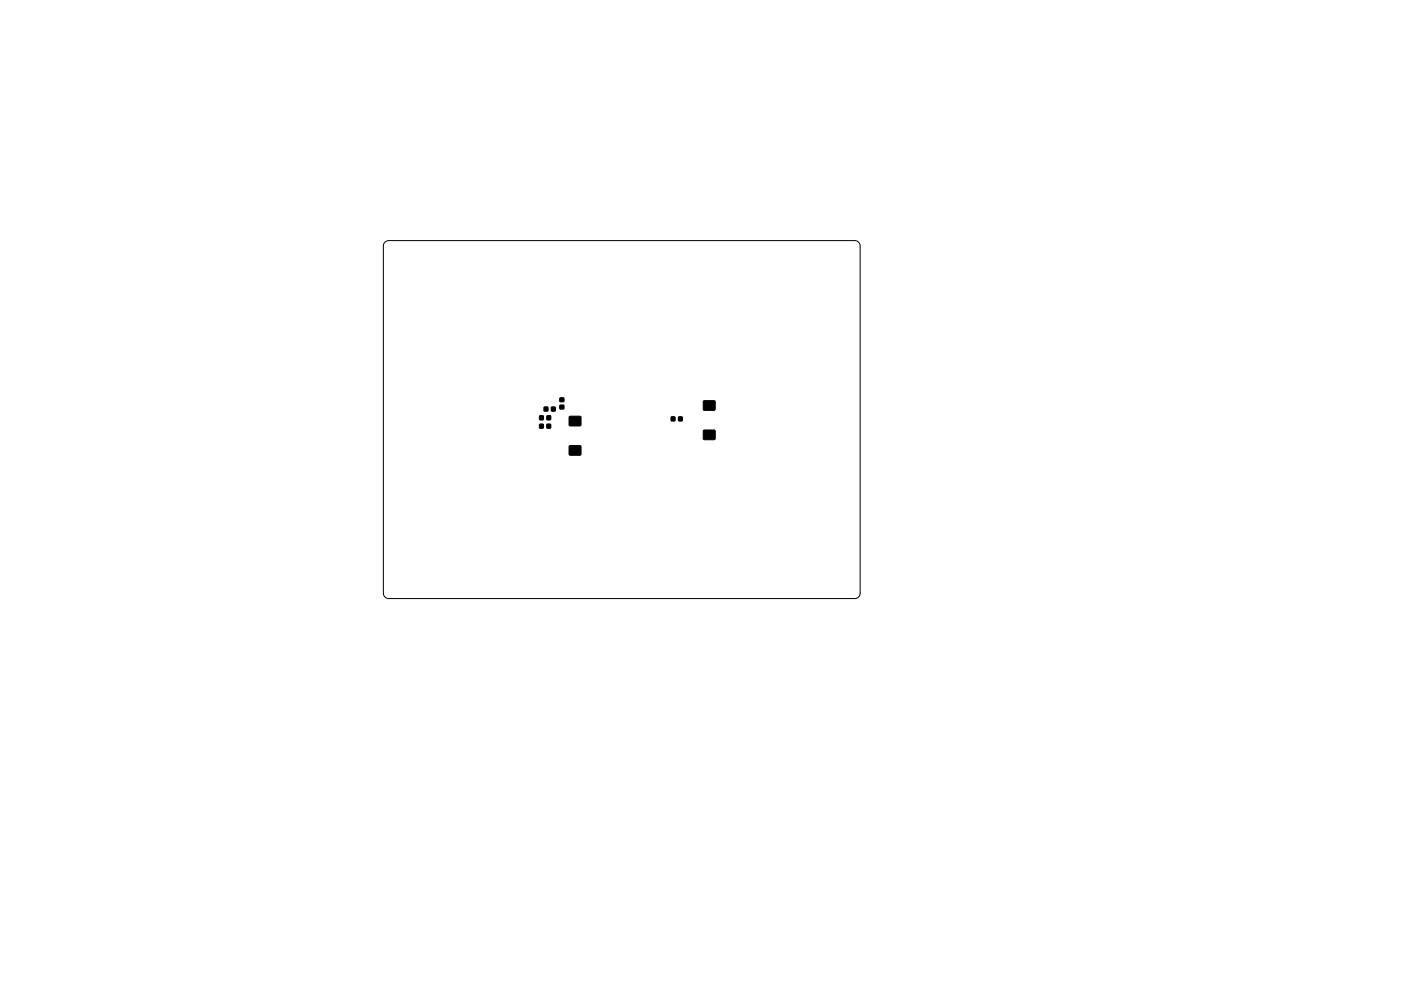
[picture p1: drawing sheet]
<svg xmlns="http://www.w3.org/2000/svg" width="297mm" height="210mm" viewBox="0 0 297 210" stroke-linecap="round" stroke-linejoin="round" font-family="sans-serif">
<path d="M81.6 51.4l.8-.4h98.8a1.14 1.14 0 0 1 1.2 1.2v73.7a1.14 1.14 0 0 1-1.2 1.1h-98.8a1.14 1.14 0 0 1-1.1-1.1v-73.7z" fill="none" stroke="#000" stroke-width=".21"/>
<g fill="#000" stroke="#000" stroke-width=".21">
<path d="M114.4 88.2h.8v.8h-.8zM114.4 90h.8v.8h-.8zM115.4 86.4h.7v.8h-.7zM116 88.2h.7v.8h-.7zM116 90h.7v.8h-.7zM116.9 86.4h.8v.8h-.8zM118.7 86h.8v.8h-.8zM118.7 84.4h.8v.8h-.8zM120.7 88.4h2.4v1.9h-2.4zM120.7 94.6h2.4v1.9h-2.4zM142.3 88.5h.8v.8h-.8zM143.9 88.5h.7v.8h-.7z"/>
<path d="M149.2 91.3h2.4v1.9h-2.4zM149.2 85.1h2.4v1.9h-2.4z"/>
</g>
</svg>
